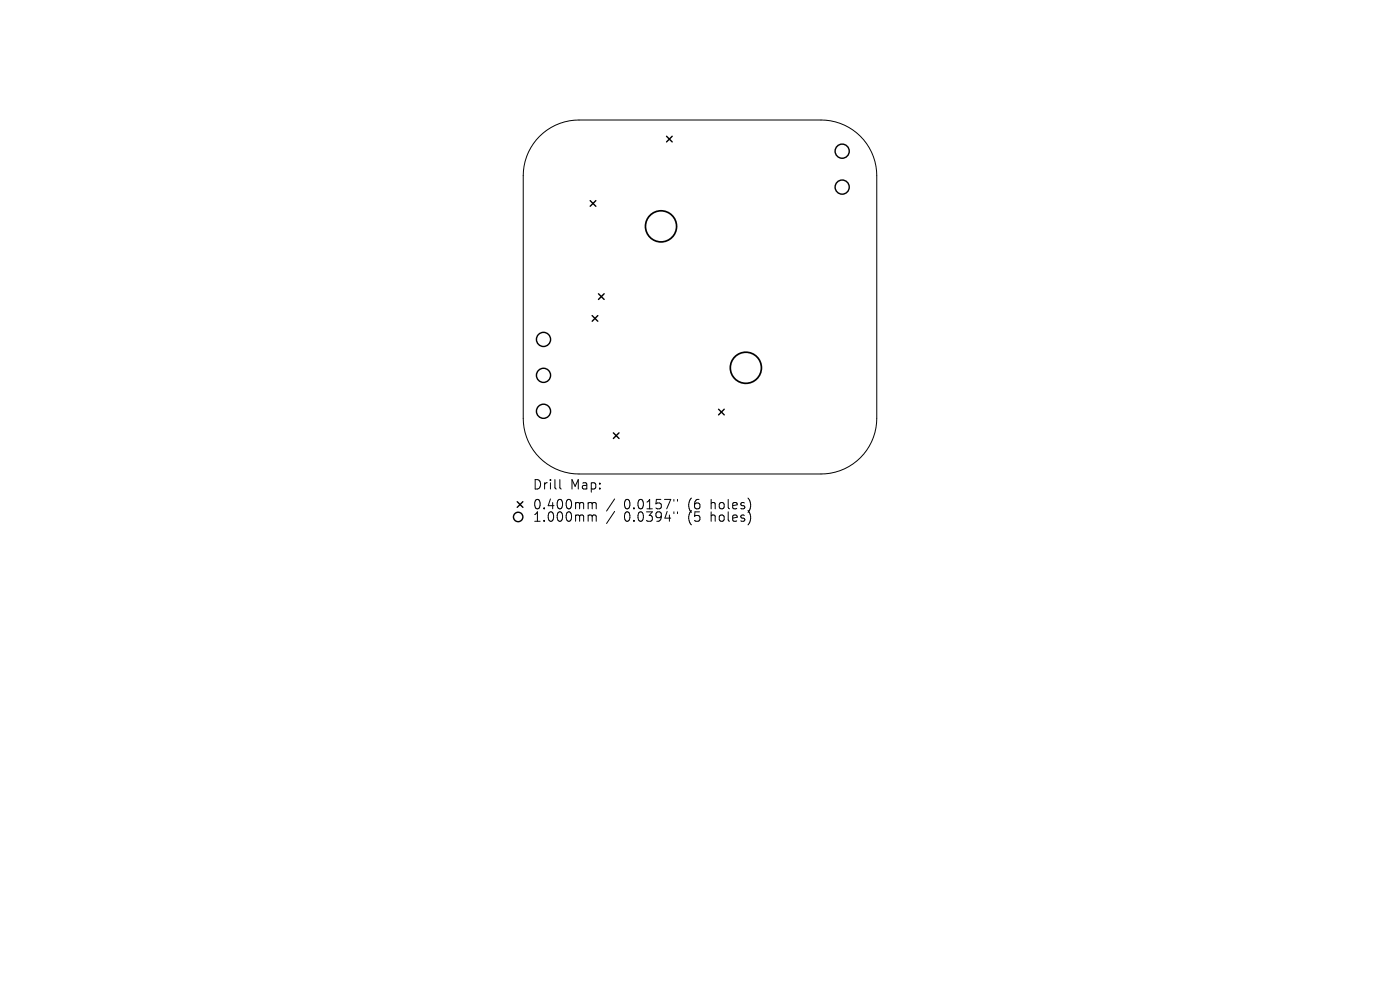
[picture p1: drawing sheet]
<svg xmlns="http://www.w3.org/2000/svg" width="297mm" height="210mm" viewBox="0 0 297 210" stroke-linecap="round" stroke-linejoin="round" font-family="sans-serif">
<defs><g id="words">
<g font-size="2.8">
<text x="112.9" y="104.1">Drill</text>
<text x="120.9" y="104.1">Map:</text>
<text x="112.9" y="108.3">0.400mm</text>
<text x="112.9" y="111">1.000mm</text>
<text x="132.4" y="108.3">0.0157&quot;</text>
<text x="132.4" y="111">0.0394&quot;</text>
<text x="146.1" y="108.3">(6</text>
<text x="146.1" y="111">(5</text>
<text x="151.1" y="108.3">holes)</text>
<text x="151.1" y="111">holes)</text>
</g>
</g></defs>
<g fill="none" stroke="#000" stroke-width=".21">
<path d="M114.5 28.9a11.8 11.8 0 0 1 8.3-3.4h51.4a11.8 11.8 0 0 1 11.8 11.8v51.4a11.8 11.8 0 0 1-11.8 11.8h-51.4a11.8 11.8 0 0 1-11.8-11.8v-51.4a11.8 11.8 0 0 1 3.5-8.4zM118.8 101.7v1.8l.3 .2M125.1 106.6h.2l.3 .3M125.1 109.2h.2l.3 .3M125.6 106.9l.3-.3 .5 .1 .1 1.2M125.6 106.9v1M125.6 109.5v1.1M125.6 109.5l.3-.3 .5 .1 .1 1.3M130.4 105.8l-1.7 2.6M130.4 108.5l-1.7 2.6M143 105.9v.4M143 108.6v.4"/>
<path d="M143.7 105.9v.4M143.7 108.6v.4"/>
</g>
<g fill="none" stroke="#000" stroke-width=".36">
<circle cx="140.2" cy="48" r="3.3"/>
<circle cx="158.2" cy="78" r="3.3"/>
</g>
<g fill="none" stroke="#000" stroke-width=".3">
<path d="M141.4 28.9l1.2 1.2M142.6 28.9l-1.2 1.2M125.2 42.6l1.2 1.2M126.4 42.6l-1.2 1.2M125.6 66.9l1.2 1.2M126.8 66.9l-1.2 1.2M127 62.3l1.2 1.2M128.2 62.3l-1.2 1.2M130.1 91.8l1.2 1.2M131.3 91.8l-1.2 1.2M152.4 86.8l1.2 1.2M153.6 86.8l-1.2 1.2"/>
<path d="M109.7 106.4l1.2 1.2M110.9 106.4l-1.2 1.2"/>
<circle cx="178.7" cy="32.1" r="1.5"/>
<circle cx="178.7" cy="39.7" r="1.5"/>
<circle cx="115.3" cy="72" r="1.5"/>
<circle cx="115.3" cy="79.6" r="1.5"/>
<circle cx="115.3" cy="87.2" r="1.5"/>
<circle cx="109.9" cy="109.7" r="1"/>
</g>
<use href="#words"/>
</svg>
